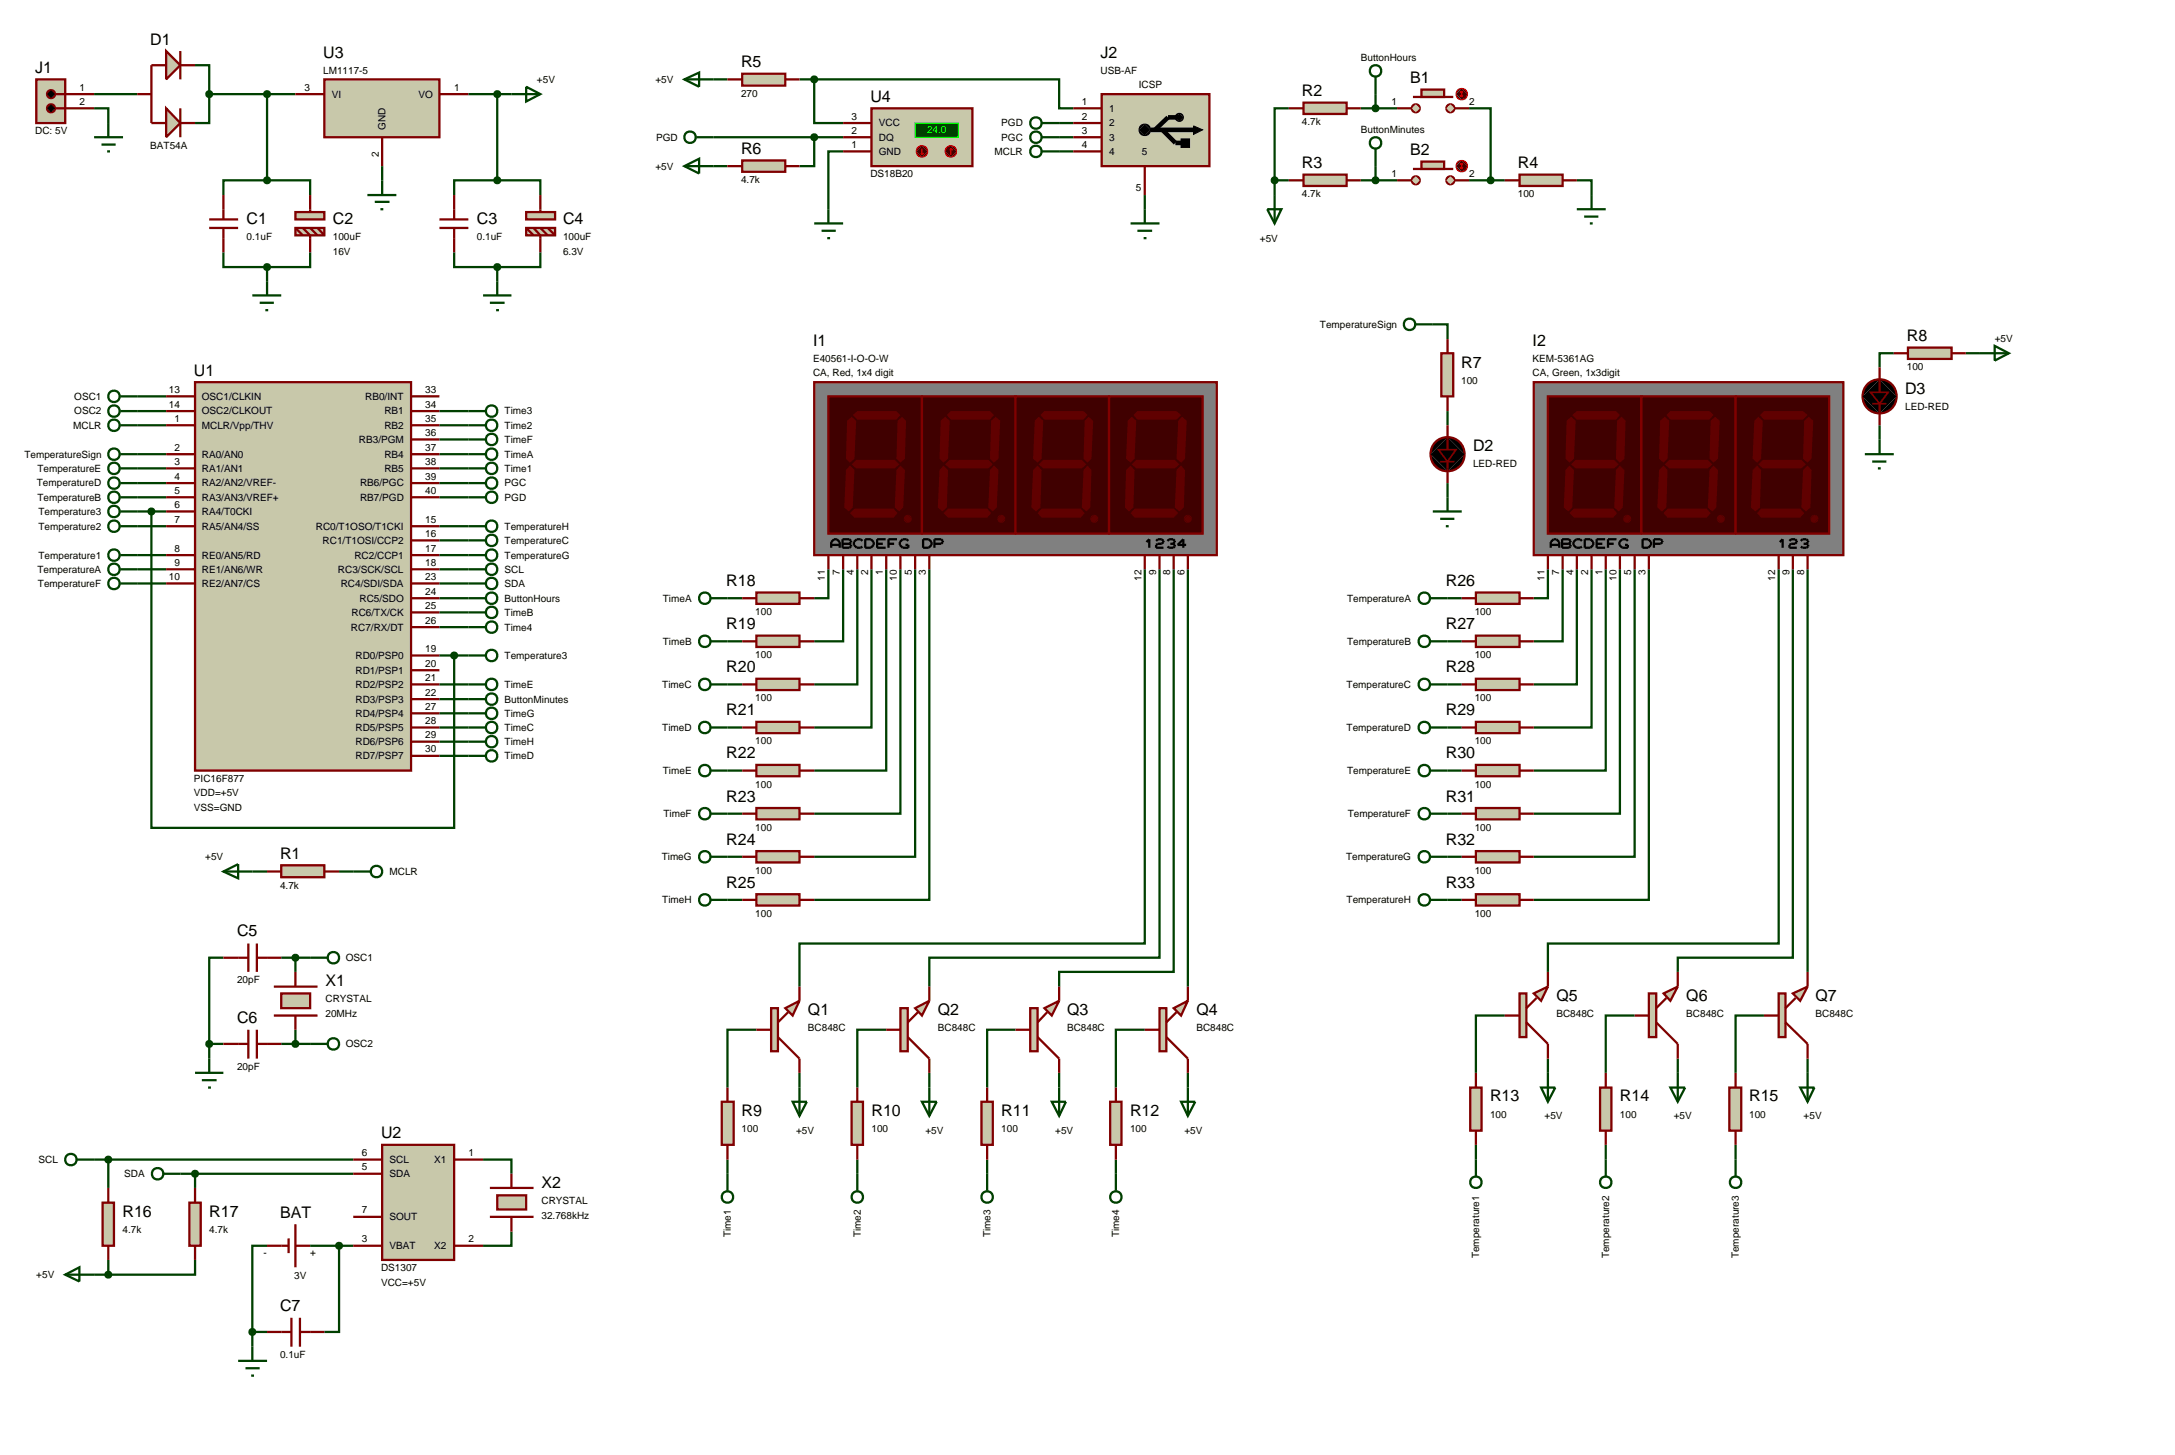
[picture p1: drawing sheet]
<svg xmlns="http://www.w3.org/2000/svg" width="384mm" height="257mm" viewBox="0 0 384 257" stroke-linecap="round" stroke-linejoin="round" font-family="sans-serif">
<defs><g id="words">
<g font-size="2.8">
<text x="26.5" y="7.9">D1</text>
<text x="57" y="10.3">U3</text>
<text x="130.7" y="11.9">R5</text>
<text x="194.1" y="10.3">J2</text>
<text x="6.2" y="12.9">J1</text>
<text x="153.5" y="18">U4</text>
<text x="229.6" y="17">R2</text>
<text x="248.7" y="14.7">B1</text>
<text x="130.7" y="27.2">R6</text>
<text x="229.6" y="29.7">R3</text>
<text x="248.7" y="27.4">B2</text>
<text x="267.7" y="29.7">R4</text>
<text x="43.5" y="39.5">C1</text>
<text x="58.7" y="39.5">C2</text>
<text x="84.1" y="39.5">C3</text>
<text x="99.3" y="39.5">C4</text>
<text x="143.4" y="61.1">I1</text>
<text x="257.7" y="64.9">R7</text>
<text x="270.3" y="61.1">I2</text>
<text x="336.3" y="60.2">R8</text>
<text x="34.2" y="66.3">U1</text>
<text x="336" y="69.5">D3</text>
<text x="259.8" y="79.6">D2</text>
<text x="128.1" y="103.4">R18</text>
<text x="255" y="103.4">R26</text>
<text x="128.1" y="111">R19</text>
<text x="255" y="111">R27</text>
<text x="128.1" y="118.6">R20</text>
<text x="255" y="118.6">R28</text>
<text x="128.1" y="126.2">R21</text>
<text x="255" y="126.2">R29</text>
<text x="128.1" y="133.8">R22</text>
<text x="255" y="133.8">R30</text>
<text x="128.1" y="141.4">R23</text>
<text x="255" y="141.4">R31</text>
<text x="128.1" y="149">R24</text>
<text x="255" y="149">R32</text>
<text x="49.4" y="151.5">R1</text>
<text x="128.1" y="156.6">R25</text>
<text x="255" y="156.6">R33</text>
<text x="41.8" y="165.2">C5</text>
<text x="57.4" y="174">X1</text>
<text x="142.5" y="179.1">Q1</text>
<text x="165.4" y="179.1">Q2</text>
<text x="188.2" y="179.1">Q3</text>
<text x="211" y="179.1">Q4</text>
<text x="274.5" y="176.6">Q5</text>
<text x="297.4" y="176.6">Q6</text>
<text x="320.2" y="176.6">Q7</text>
<text x="41.8" y="180.5">C6</text>
<text x="130.8" y="196.9">R9</text>
<text x="153.7" y="196.9">R10</text>
<text x="176.6" y="196.9">R11</text>
<text x="199.3" y="196.9">R12</text>
<text x="262.8" y="194.3">R13</text>
<text x="285.7" y="194.3">R14</text>
<text x="308.5" y="194.3">R15</text>
<text x="67.2" y="200.8">U2</text>
<text x="95.5" y="209.6">X2</text>
<text x="21.6" y="214.7">R16</text>
<text x="36.9" y="214.7">R17</text>
<text x="49.4" y="214.8">BAT</text>
<text x="49.4" y="231.3">C7</text>
</g>
<g font-size="1.8">
<text x="240" y="10.8">ButtonHours</text>
<text x="14" y="16">1</text>
<text x="53.7" y="16">3</text>
<text x="57" y="13.1">LM1117-5</text>
<text x="58.5" y="17.2">VI</text>
<text x="73.8" y="17.2">VO</text>
<text x="80.1" y="16">1</text>
<text x="94.7" y="14.6">+5V</text>
<text x="115.6" y="14.6">+5V</text>
<text x="130.7" y="17.1">270</text>
<text x="194.1" y="13.1">USB-AF</text>
<text x="194.1" y="15.6">Разъем ICSP</text>
<text x="6.2" y="23.7">DC: 5V</text>
<text x="14" y="18.5">2</text>
<text x="68" y="22.9" transform="rotate(-90 68 22.9)">GND</text>
<text x="150.2" y="23.6">2</text>
<text x="150.2" y="21.1">3</text>
<text x="155" y="22.3">VCC</text>
<text x="176.6" y="22.3">PGD</text>
<text x="190.8" y="18.5">1</text>
<text x="190.8" y="21.1">2</text>
<text x="190.8" y="23.6">3</text>
<text x="195.6" y="19.7">1</text>
<text x="195.6" y="22.3">2</text>
<text x="229.6" y="22.1">4.7k</text>
<text x="240" y="23.5">ButtonMinutes</text>
<text x="245.4" y="18.5">1</text>
<text x="259.1" y="18.5">2</text>
<text x="26.5" y="26.2">BAT54A</text>
<text x="66.8" y="27.7" transform="rotate(-90 66.8 27.7)">2</text>
<text x="115.6" y="29.9">+5V</text>
<text x="115.7" y="24.8">PGD</text>
<text x="150.2" y="26.1">1</text>
<text x="155" y="24.8">DQ</text>
<text x="155" y="27.3">GND</text>
<text x="175.4" y="27.3">MCLR</text>
<text x="176.6" y="24.8">PGC</text>
<text x="190.8" y="26.1">4</text>
<text x="195.6" y="24.8">3</text>
<text x="195.6" y="27.3">4</text>
<text x="201.4" y="27.4">5</text>
<text x="130.7" y="32.3">4.7k</text>
<text x="153.5" y="31.3">DS18B20</text>
<text x="200.3" y="33.6">5</text>
<text x="229.6" y="34.8">4.7k</text>
<text x="245.4" y="31.2">1</text>
<text x="259.1" y="31.2">2</text>
<text x="267.7" y="34.8">100</text>
<text x="43.5" y="42.3">0.1uF</text>
<text x="58.7" y="42.3">100uF</text>
<text x="58.7" y="44.9">16V</text>
<text x="84.1" y="42.3">0.1uF</text>
<text x="99.3" y="42.3">100uF</text>
<text x="99.3" y="44.9">6.3V</text>
<text x="222.2" y="42.6">+5V</text>
<text x="232.8" y="57.8">TemperatureSign</text>
<text x="143.4" y="63.9">E40561-I-O-O-W</text>
<text x="270.3" y="63.9">KEM-5361AG</text>
<text x="336.3" y="65.3">100</text>
<text x="351.8" y="60.4">+5V</text>
<text x="13.1" y="70.5">OSC1</text>
<text x="29.8" y="69.3">13</text>
<text x="29.8" y="71.9">14</text>
<text x="35.6" y="70.5">OSC1/CLKIN</text>
<text x="64.4" y="70.5">RB0/INT</text>
<text x="75" y="71.9">34</text>
<text x="75" y="69.3">33</text>
<text x="143.4" y="66.4">CA, Red, 1x4 digit</text>
<text x="257.7" y="67.7">100</text>
<text x="270.3" y="66.4">CA, Green, 1x3digit</text>
<text x="12.9" y="75.6">MCLR</text>
<text x="13.1" y="73.1">OSC2</text>
<text x="30.8" y="74.4">1</text>
<text x="35.6" y="73.1">OSC2/CLKOUT</text>
<text x="35.6" y="75.6">MCLR/Vpp/THV</text>
<text x="67.8" y="75.6">RB2</text>
<text x="67.8" y="73.1">RB1</text>
<text x="75" y="76.9">36</text>
<text x="75" y="74.4">35</text>
<text x="89" y="73.1">Time3</text>
<text x="89" y="75.6">Time2</text>
<text x="336" y="72.3">LED-RED</text>
<text x="4.3" y="80.7">TemperatureSign</text>
<text x="6.6" y="83.2">TemperatureE</text>
<text x="30.8" y="79.5">2</text>
<text x="30.8" y="82">3</text>
<text x="35.6" y="80.7">RA0/AN0</text>
<text x="35.6" y="83.2">RA1/AN1</text>
<text x="63.3" y="78.1">RB3/PGM</text>
<text x="67.8" y="83.2">RB5</text>
<text x="67.8" y="80.7">RB4</text>
<text x="75" y="82">38</text>
<text x="75" y="79.5">37</text>
<text x="89" y="83.2">Time1</text>
<text x="89" y="80.7">TimeA</text>
<text x="89" y="78.1">TimeF</text>
<text x="259.8" y="82.4">LED-RED</text>
<text x="6.5" y="85.8">TemperatureD</text>
<text x="6.6" y="88.3">TemperatureB</text>
<text x="30.8" y="84.6">4</text>
<text x="30.8" y="89.6">6</text>
<text x="30.8" y="87.1">5</text>
<text x="35.6" y="85.8">RA2/AN2/VREF-</text>
<text x="35.6" y="88.3">RA3/AN3/VREF+</text>
<text x="63.5" y="88.3">RB7/PGD</text>
<text x="63.5" y="85.8">RB6/PGC</text>
<text x="75" y="87.1">40</text>
<text x="75" y="84.6">39</text>
<text x="89" y="85.8">PGC</text>
<text x="89" y="88.3">PGD</text>
<text x="6.8" y="93.4">Temperature2</text>
<text x="6.8" y="90.8">Temperature3</text>
<text x="30.8" y="92.2">7</text>
<text x="35.6" y="90.8">RA4/T0CKI</text>
<text x="35.6" y="93.4">RA5/AN4/SS</text>
<text x="55.7" y="93.4">RC0/T1OSO/T1CKI</text>
<text x="56.9" y="95.9">RC1/T1OSI/CCP2</text>
<text x="75" y="94.7">16</text>
<text x="75" y="92.2">15</text>
<text x="89" y="93.4">TemperatureH</text>
<text x="89" y="95.9">TemperatureC</text>
<text x="6.6" y="101">TemperatureA</text>
<text x="6.8" y="98.5">Temperature1</text>
<text x="30.8" y="97.3">8</text>
<text x="30.8" y="99.8">9</text>
<text x="35.6" y="98.5">RE0/AN5/RD</text>
<text x="35.6" y="101">RE1/AN6/WR</text>
<text x="59.6" y="101">RC3/SCK/SCL</text>
<text x="62.5" y="98.5">RC2/CCP1</text>
<text x="75" y="97.3">17</text>
<text x="75" y="99.8">18</text>
<text x="89" y="101">SCL</text>
<text x="89" y="98.5">TemperatureG</text>
<text x="148.1" y="101.4" transform="rotate(-90 148.1 101.4)">7</text>
<text x="150.6" y="101.4" transform="rotate(-90 150.6 101.4)">4</text>
<text x="153.1" y="101.4" transform="rotate(-90 153.1 101.4)">2</text>
<text x="155.7" y="101.4" transform="rotate(-90 155.7 101.4)">1</text>
<text x="160.8" y="101.4" transform="rotate(-90 160.8 101.4)">5</text>
<text x="163.3" y="101.4" transform="rotate(-90 163.3 101.4)">3</text>
<text x="203.9" y="101.4" transform="rotate(-90 203.9 101.4)">9</text>
<text x="206.4" y="101.4" transform="rotate(-90 206.4 101.4)">8</text>
<text x="208.9" y="101.4" transform="rotate(-90 208.9 101.4)">6</text>
<text x="275" y="101.4" transform="rotate(-90 275 101.4)">7</text>
<text x="277.5" y="101.4" transform="rotate(-90 277.5 101.4)">4</text>
<text x="280.1" y="101.4" transform="rotate(-90 280.1 101.4)">2</text>
<text x="282.6" y="101.4" transform="rotate(-90 282.6 101.4)">1</text>
<text x="287.7" y="101.4" transform="rotate(-90 287.7 101.4)">5</text>
<text x="290.2" y="101.4" transform="rotate(-90 290.2 101.4)">3</text>
<text x="315.6" y="101.4" transform="rotate(-90 315.6 101.4)">9</text>
<text x="318.2" y="101.4" transform="rotate(-90 318.2 101.4)">8</text>
<text x="6.7" y="103.5">TemperatureF</text>
<text x="29.8" y="102.3">10</text>
<text x="35.6" y="103.5">RE2/AN7/CS</text>
<text x="60.1" y="103.5">RC4/SDI/SDA</text>
<text x="63.4" y="106.1">RC5/SDO</text>
<text x="75" y="107.4">25</text>
<text x="75" y="104.9">24</text>
<text x="75" y="102.3">23</text>
<text x="89" y="103.5">SDA</text>
<text x="89" y="106.1">ButtonHours</text>
<text x="116.9" y="106.1">TimeA</text>
<text x="145.5" y="102.4" transform="rotate(-90 145.5 102.4)">11</text>
<text x="158.2" y="102.4" transform="rotate(-90 158.2 102.4)">10</text>
<text x="201.3" y="102.4" transform="rotate(-90 201.3 102.4)">12</text>
<text x="237.6" y="106.1">TemperatureA</text>
<text x="272.4" y="102.4" transform="rotate(-90 272.4 102.4)">11</text>
<text x="285.1" y="102.4" transform="rotate(-90 285.1 102.4)">10</text>
<text x="313.1" y="102.4" transform="rotate(-90 313.1 102.4)">12</text>
<text x="61.9" y="111.2">RC7/RX/DT</text>
<text x="62" y="108.6">RC6/TX/CK</text>
<text x="75" y="110">26</text>
<text x="89" y="111.2">Time4</text>
<text x="89" y="108.6">TimeB</text>
<text x="116.9" y="113.7">TimeB</text>
<text x="133.2" y="108.5">100</text>
<text x="237.6" y="113.7">TemperatureB</text>
<text x="260.1" y="108.5">100</text>
<text x="62.7" y="116.2">RD0/PSP0</text>
<text x="62.7" y="118.8">RD1/PSP1</text>
<text x="75" y="115">19</text>
<text x="75" y="117.6">20</text>
<text x="89" y="116.2">Temperature3</text>
<text x="133.2" y="116.1">100</text>
<text x="260.1" y="116.1">100</text>
<text x="62.7" y="123.9">RD3/PSP3</text>
<text x="62.7" y="121.3">RD2/PSP2</text>
<text x="75" y="125.2">27</text>
<text x="75" y="122.7">22</text>
<text x="75" y="120.1">21</text>
<text x="89" y="121.3">TimeE</text>
<text x="89" y="123.9">ButtonMinutes</text>
<text x="116.8" y="121.3">TimeC</text>
<text x="133.2" y="123.7">100</text>
<text x="237.5" y="121.3">TemperatureC</text>
<text x="260.1" y="123.7">100</text>
<text x="62.7" y="131.4">RD6/PSP6</text>
<text x="62.7" y="128.9">RD5/PSP5</text>
<text x="62.7" y="126.4">RD4/PSP4</text>
<text x="75" y="130.2">29</text>
<text x="75" y="127.7">28</text>
<text x="89" y="131.4">TimeH</text>
<text x="89" y="128.9">TimeC</text>
<text x="89" y="126.4">TimeG</text>
<text x="116.8" y="128.9">TimeD</text>
<text x="133.2" y="131.3">100</text>
<text x="237.5" y="128.9">TemperatureD</text>
<text x="260.1" y="131.3">100</text>
<text x="34.2" y="137.9">PIC16F877</text>
<text x="62.7" y="133.9">RD7/PSP7</text>
<text x="75" y="132.7">30</text>
<text x="89" y="133.9">TimeD</text>
<text x="116.9" y="136.5">TimeE</text>
<text x="237.6" y="136.5">TemperatureE</text>
<text x="34.2" y="140.4">VDD=+5V</text>
<text x="34.2" y="143">VSS=GND</text>
<text x="133.2" y="138.9">100</text>
<text x="260.1" y="138.9">100</text>
<text x="117" y="144.1">TimeF</text>
<text x="133.2" y="146.5">100</text>
<text x="237.7" y="144.1">TemperatureF</text>
<text x="260.1" y="146.5">100</text>
<text x="36.2" y="151.7">+5V</text>
<text x="68.7" y="154.3">MCLR</text>
<text x="116.7" y="151.7">TimeG</text>
<text x="133.2" y="154.1">100</text>
<text x="237.4" y="151.7">TemperatureG</text>
<text x="260.1" y="154.1">100</text>
<text x="49.4" y="156.7">4.7k</text>
<text x="116.8" y="159.3">TimeH</text>
<text x="133.2" y="161.7">100</text>
<text x="237.5" y="159.3">TemperatureH</text>
<text x="260.1" y="161.7">100</text>
<text x="41.8" y="173.4">20pF</text>
<text x="61" y="169.5">OSC1</text>
<text x="57.4" y="176.8">CRYSTAL</text>
<text x="57.4" y="179.4">20MHz</text>
<text x="274.5" y="179.4">BC848C</text>
<text x="297.4" y="179.4">BC848C</text>
<text x="320.2" y="179.4">BC848C</text>
<text x="61" y="184.7">OSC2</text>
<text x="142.5" y="181.9">BC848C</text>
<text x="165.4" y="181.9">BC848C</text>
<text x="188.2" y="181.9">BC848C</text>
<text x="211" y="181.9">BC848C</text>
<text x="41.8" y="188.7">20pF</text>
<text x="262.8" y="197.2">100</text>
<text x="272.4" y="197.4">+5V</text>
<text x="285.7" y="197.2">100</text>
<text x="295.2" y="197.4">+5V</text>
<text x="308.5" y="197.2">100</text>
<text x="318.1" y="197.4">+5V</text>
<text x="63.8" y="203.9">6</text>
<text x="82.6" y="203.9">1</text>
<text x="130.8" y="199.7">100</text>
<text x="140.4" y="200">+5V</text>
<text x="153.7" y="199.7">100</text>
<text x="163.2" y="200">+5V</text>
<text x="176.6" y="199.7">100</text>
<text x="186.1" y="200">+5V</text>
<text x="199.3" y="199.7">100</text>
<text x="208.9" y="200">+5V</text>
<text x="6.8" y="205.1">SCL</text>
<text x="21.9" y="207.6">SDA</text>
<text x="63.8" y="206.4">5</text>
<text x="68.7" y="205.1">SCL</text>
<text x="68.7" y="207.6">SDA</text>
<text x="76.6" y="205.1">X1</text>
<text x="63.8" y="214">7</text>
<text x="68.7" y="215.2">SOUT</text>
<text x="95.5" y="212.4">CRYSTAL</text>
<text x="95.5" y="214.9">32.768kHz</text>
<text x="21.6" y="217.5">4.7k</text>
<text x="36.9" y="217.5">4.7k</text>
<text x="46.5" y="221.5">-</text>
<text x="54.7" y="221.5">+</text>
<text x="63.8" y="219.1">3</text>
<text x="68.7" y="220.3">VBAT</text>
<text x="76.6" y="220.3">X2</text>
<text x="82.6" y="219.1">2</text>
<text x="128.9" y="218.2" transform="rotate(-90 128.9 218.2)">Time1</text>
<text x="151.8" y="218.2" transform="rotate(-90 151.8 218.2)">Time2</text>
<text x="174.7" y="218.2" transform="rotate(-90 174.7 218.2)">Time3</text>
<text x="197.4" y="218.2" transform="rotate(-90 197.4 218.2)">Time4</text>
<text x="260.9" y="221.9" transform="rotate(-90 260.9 221.9)">Temperature1</text>
<text x="283.8" y="221.9" transform="rotate(-90 283.8 221.9)">Temperature2</text>
<text x="306.7" y="221.9" transform="rotate(-90 306.7 221.9)">Temperature3</text>
<text x="6.4" y="225.4">+5V</text>
<text x="51.9" y="225.5">3V</text>
<text x="67.2" y="224.2">DS1307</text>
<text x="67.2" y="226.8">VCC=+5V</text>
<text x="49.4" y="239.5">0.1uF</text>
</g>
<text font-size="1.8" fill="#0f0" x="163.5" y="23.5">24.0</text>
</g></defs>
<g fill="none" stroke="#004000" stroke-width=".4">
<path d="M16.6 19.1h2.5v2.6M16.6 16.6h7.6M34.4 11.5h2.5v5.1M36.9 16.6v5.1h-2.5M36.9 16.6h15.2M47.1 16.6v15.2M82.6 16.6h7.6M87.7 16.6v15.2M125.8 14h2.5M141 14h2.6M143.6 14v7.7h5.1M143.6 14h43.2v5.1h2.5"/>
<path d="M227.3 19.1h-2.5v12.7M240 19.1h6.4M242.6 16.6v2.5M259.1 19.1h3.8v12.7M47.1 31.8h7.6v2.6M47.1 31.8h-7.7v2.6M67.4 29.3v2.5M87.7 31.8h7.6v2.6M87.7 31.8h-7.6v2.6M125.8 29.3h2.5M125.8 24.2h22.9M143.6 24.2v5.1h-2.6"/>
<path d="M148.7 26.7h-2.6v10.2M186.8 24.2h2.5M186.8 21.7h2.5M186.8 26.7h2.5M201.9 34.4v2.5M224.8 31.8h2.5M224.8 31.8v2.6M240 31.8h6.4M242.6 29.3v2.5M259.1 31.8h6.3M278.1 31.8h2.6v2.6M39.4 44.5v2.6h7.7"/>
<path d="M47.1 47.1v2.5M54.7 44.5v2.6h-7.6M80.1 44.5v2.6h7.6M87.7 47.1v2.5M95.3 44.5v2.6h-7.6M252.7 57.2h2.6v2.6M24.2 75h5.1M24.2 72.5h5.1M24.2 69.9h5.1M77.5 75h5.1M77.5 77.5h5.1M77.5 72.5h5.1"/>
<path d="M255.3 72.5v2.5M331.5 75v2.5M334 62.3h-2.5v2.5M346.7 62.3h2.5M24.2 85.2h5.1M24.2 87.7h5.1M24.2 82.6h5.1M24.2 80.1h5.1M24.2 97.9h5.1M24.2 92.8h5.1M24.2 90.2h5.1M26.7 90.2v55.8h53.4v-30.4"/>
<path d="M77.5 85.2h5.1M77.5 87.7h5.1M77.5 82.6h5.1M77.5 80.1h5.1M77.5 97.9h5.1M77.5 92.8h5.1M77.5 95.3h5.1M255.3 85.2v2.5M24.2 100.4h5.1M24.2 102.9h5.1M77.5 100.4h5.1M77.5 102.9h5.1"/>
<path d="M77.5 110.6h5.1M77.5 108h5.1M77.5 105.5h5.1M77.5 115.6h5.1M128.3 105.5h2.6M128.3 113.1h2.6M146.1 100.4v5.1h-2.5M148.7 100.4v12.7h-5.1M151.2 100.4v20.3h-7.6M153.7 100.4v27.9h-10.1M156.3 100.4v35.5h-12.7M158.8 100.4v43.1h-15.2"/>
<path d="M161.4 100.4v50.7h-17.8M163.9 100.4v58.3h-20.3M201.9 100.4v66h-60.9v7.6M204.5 100.4v68.5h-40.6v5.1M207 100.4v71h-20.2v2.6M209.5 100.4v73.6M255.3 105.5h2.5M255.3 113.1h2.5M273 100.4v5.1h-2.5M275.6 100.4v12.7h-5.1M278.1 100.4v20.3h-7.6M280.7 100.4v27.9h-10.2"/>
<path d="M283.2 100.4v35.5h-12.7M285.7 100.4v43.1h-15.2M288.3 100.4v50.7h-17.8M290.8 100.4v58.3h-20.3M313.7 100.4v66h-40.7v5M316.2 100.4v68.5h-20.3v2.5M318.8 100.4v71M77.5 133.3h5.1M77.5 120.7h5.1M77.5 130.8h5.1M77.5 128.3h5.1M77.5 125.8h5.1"/>
<path d="M77.5 123.3h5.1M128.3 120.7h2.6M128.3 128.3h2.6M128.3 135.9h2.6M255.3 120.7h2.5M255.3 128.3h2.5M255.3 135.9h2.5M44.5 153.7h2.6M59.8 153.7h2.5M128.3 143.5h2.6M128.3 151.1h2.6M128.3 158.7h2.6"/>
<path d="M255.3 143.5h2.5M255.3 151.1h2.5M255.3 158.7h2.5M39.4 168.9h-2.5v15.2M49.6 168.9h5.1M52.1 168.9v2.5M265.4 179.1h-5.1v10.1M288.3 179.1h-5.1v10.1M311.1 179.1h-5v10.1M36.9 184.1h2.5M36.9 184.1v2.6M49.6 184.1h5.1"/>
<path d="M52.1 181.6v2.5M133.4 181.6h-5.1v10.2M141 189.2v2.6M156.3 181.6h-5.1v10.2M163.9 189.2v2.6M179.1 181.6h-5v10.2M186.8 189.2v2.6M201.9 181.6h-5.1v10.2M209.5 189.2v2.6M273 186.7v2.5M295.9 186.7v2.5M318.8 186.7v2.5"/>
<path d="M16.6 204.5h45.7M19.1 204.5v5M31.8 207h30.5M34.4 207v2.5M47.1 219.7h-2.6v15.2M54.7 219.7h7.6M59.8 219.7v15.2h-2.6M85.2 204.5h5v2.5M90.2 217.2v2.5h-5M128.3 204.5v2.5M151.2 204.5v2.5M174.1 204.5v2.5"/>
<path d="M196.8 204.5v2.5M260.3 201.9v2.6M283.2 201.9v2.6M306.1 201.9v2.6M16.6 224.8h2.5M19.1 222.2v2.6M34.4 222.2v2.6h-15.3M44.5 234.9v2.6M44.5 234.9h2.6"/>
</g>
<path d="M86.4 214.6h7.7M86.4 209.5h7.7" fill="none" stroke="#800000" stroke-width=".4"/>
<path d="M87.7 210.8h5.1v2.5h-5.1z" fill="#c8c8aa" stroke="#800000" stroke-width=".4"/>
<path d="M90.2 207v2.5M90.2 214.6v2.6" fill="none" stroke="#800000" stroke-width=".4"/>
<path d="M49.6 152.6h7.6v2.1h-7.6z" fill="#c8c8aa" stroke="#800000" stroke-width=".4"/>
<path d="M47.1 153.7h2.5M57.2 153.7h2.6" fill="none" stroke="#800000" stroke-width=".4"/>
<path d="M64.8 34.4h5.1M66.1 35.6h2.6M67.1 36.9h.5M67.4 31.8v2.6M39.4 153.7l2.6-1.3v2.5zM39.4 153.7h5.1" fill="none" stroke="#004000" stroke-width=".4"/>
<path d="M6.4 14h5.1v7.7h-5.1z" fill="#c8c8aa" stroke="#800000" stroke-width=".4"/>
<path d="M9.7 16.6h6.9M9.7 19.1h6.9M36.9 38.7h5.1M39.4 34.4v4.3M36.9 40.2h5.1M39.4 40.2v4.3" fill="none" stroke="#800000" stroke-width=".4"/>
<g fill="#000" stroke="#800000" stroke-width=".4">
<path d="M8.5 18.6l.5-.2-.7 .7zM9 18.4a.68 .68 0 0 1 .7 .7zM9.7 19.1a.68 .68 0 0 1-.7 .7zM8.3 19.1l.7 .7a.68 .68 0 0 1-.7-.7z"/>
<path d="M8.5 16.1l.5-.2-.7 .7zM9 15.9a.68 .68 0 0 1 .7 .7zM9.7 16.6a.68 .68 0 0 1-.7 .7zM8.3 16.6l.7 .7a.68 .68 0 0 1-.7-.7z"/>
</g>
<path d="M9 18.4l.7 .7-.7 .7-.7-.7zM9 15.9l.7 .7-.7 .7-.7-.7z" fill="#000"/>
<g fill="#c8c8aa" stroke="#800000" stroke-width=".4">
<path d="M52.1 37.4h5.1v1.3h-5.1z"/>
<path d="M52.1 40.2h5.1v1.3h-5.1z"/>
</g>
<path d="M54.7 34.4v3M52.1 40.2l1.3 1.3M53.4 40.2l1.3 1.3v3M54.7 40.2l1.3 1.3M56 40.2l1.2 1.3" fill="none" stroke="#800000" stroke-width=".4"/>
<path d="M46.7 31.5l.4-.2-.5 .5zM47.1 31.3l.4 .2 .1 .3zM47.6 31.8l-.1 .3-.4 .2zM46.6 31.8l.5 .5-.3-.1z" fill="#004000" stroke="#004000" stroke-width=".4"/>
<path d="M46.6 31.8l.5-.5 .5 .5-.5 .5z" fill="#004000"/>
<path d="M77.5 38.7h5.1M80.1 34.4v4.3M77.5 40.2h5.1M80.1 40.2v4.3" fill="none" stroke="#800000" stroke-width=".4"/>
<g fill="#c8c8aa" stroke="#800000" stroke-width=".4">
<path d="M92.8 37.4h5.1v1.3h-5.1z"/>
<path d="M92.8 40.2h5.1v1.3h-5.1z"/>
</g>
<path d="M95.3 34.4v3M92.8 40.2l1.3 1.3M94.1 40.2l1.2 1.3v3M95.3 40.2l1.3 1.3M96.6 40.2l1.3 1.3" fill="none" stroke="#800000" stroke-width=".4"/>
<path d="M87.4 31.4l.3-.1-.5 .5zM87.7 31.3l.3 .1 .2 .4zM87.7 32.3l.5-.5-.2 .4zM87.2 31.8l.5 .5-.4-.2z" fill="#004000" stroke="#004000" stroke-width=".4"/>
<path d="M87.7 31.3l.5 .5-.5 .5-.5-.5z" fill="#004000"/>
<path d="M87.3 16.3l.4-.2-.5 .5zM87.7 16.1l.3 .1 .2 .4zM87.7 17.1l.5-.5-.2 .4zM87.2 16.6l.5 .5-.3-.1z" fill="#004000" stroke="#004000" stroke-width=".4"/>
<path d="M87.2 16.6l.5-.5 .5 .5-.5 .5z" fill="#004000"/>
<path d="M44.5 52.1h5.1M45.8 53.4h2.5M46.8 54.7h.5M47.1 49.6v2.5M85.2 52.1h5M86.4 53.4h2.6M87.5 54.7h.5M87.7 49.6v2.5" fill="none" stroke="#004000" stroke-width=".4"/>
<path d="M87.4 46.7l.3-.1-.5 .5zM87.7 46.6l.3 .1 .2 .4zM87.7 47.6l.5-.5-.2 .4zM87.2 47.1l.5 .5-.3-.1z" fill="#004000" stroke="#004000" stroke-width=".4"/>
<path d="M87.7 46.6l.5 .5-.5 .5-.5-.5z" fill="#004000"/>
<path d="M46.8 46.7l.3-.1-.5 .5zM47.1 46.6l.4 .2 .1 .3zM47.1 47.6l.5-.5-.2 .4zM46.6 47.1l.5 .5-.3-.1z" fill="#004000" stroke="#004000" stroke-width=".4"/>
<path d="M47.1 46.6l.5 .5-.5 .5-.5-.5z" fill="#004000"/>
<path d="M47.1 219.7h3.8M50.9 218.4v2.6M52.1 215.9v7.6M52.1 219.7h2.6" fill="none" stroke="#800000" stroke-width=".4"/>
<path d="M90.2 16.6h5.1M92.8 15.3l2.5 1.3-2.5 1.3zM44.5 237.5v2.5M42 240h5.1M43.3 241.3h2.5M44.3 242.6h.5" fill="none" stroke="#004000" stroke-width=".4"/>
<path d="M57.2 14h20.3v10.2h-20.3z" fill="#c8c8aa" stroke="#800000" stroke-width=".4"/>
<path d="M52.1 16.6h5.1M77.5 16.6h5.1M67.4 24.2v5.1" fill="none" stroke="#800000" stroke-width=".4"/>
<path d="M143.6 67.4h71v30.5h-71z" fill="#808080" stroke="#800000" stroke-width=".4"/>
<path d="M146.1 69.9h16.5v24.2h-16.5z" fill="#400000" stroke="#800000" stroke-width=".4"/>
<g fill="#600000">
<path d="M150.4 73.2l.8-.7h6.9l.7 .7-.7 .8h-6.9z"/>
<path d="M158.3 74.2l.8-.7 .7 .7-.2 6.7-.8 .7-.7-.7z"/>
<path d="M151 81.1h6.8l.8 .8-.8 .7h-6.8l-.8-.7z"/>
<path d="M149.4 74.2l.8-.7 .8 .7-.3 6.7-.8 .7-.7-.7z"/>
<path d="M158.8 82.1l.8 .8-.3 6.6-.7 .7-.8-.7 .3-6.6z"/>
<path d="M149.9 90.5l.8-.8h6.9l.7 .8-.7 .8h-6.9z"/>
<path d="M149.9 82.1l.8 .8-.3 6.6-.7 .7-.8-.7 .3-6.6z"/>
</g>
<path d="M162.6 69.9h16.5v24.2h-16.5z" fill="#400000" stroke="#800000" stroke-width=".4"/>
<g fill="#600000">
<path d="M167 73.2l.7-.7h6.9l.7 .7-.7 .8h-6.9z"/>
<path d="M174.8 74.2l.8-.7 .8 .7-.3 6.7-.8 .7-.7-.7z"/>
<path d="M166.7 81.9l.8-.8h6.8l.8 .8-.8 .7h-6.8z"/>
<path d="M165.9 74.2l.8-.7 .8 .7-.3 6.7-.8 .7-.7-.7z"/>
<path d="M175.3 82.1l.8 .8-.3 6.6-.7 .7-.8-.7 .3-6.6z"/>
<path d="M166.4 90.5l.8-.8h6.9l.7 .8-.7 .8h-6.9z"/>
<path d="M166.4 82.1l.8 .8-.2 6.6-.8 .7-.8-.7 .3-6.6z"/>
<path d="M159.4 91.5l.7-.7 .7 .7-.7 .7z"/>
<path d="M176.6 90.8l.7 .7-.7 .7-.7-.7z"/>
<path d="M159.6 91l.5-.2-.7 .7zM160.1 90.8a.68 .68 0 0 1 .7 .7zM160.8 91.5a.68 .68 0 0 1-.7 .7zM159.4 91.5l.7 .7a.68 .68 0 0 1-.7-.7z"/>
<path d="M176.1 91l.5-.2-.7 .7zM176.6 90.8a.68 .68 0 0 1 .7 .7zM176.6 92.2l.7-.7a.68 .68 0 0 1-.7 .7zM175.9 91.5l.7 .7a.68 .68 0 0 1-.7-.7z"/>
</g>
<path d="M179.1 69.9h16.5v24.2h-16.5z" fill="#400000" stroke="#800000" stroke-width=".4"/>
<g fill="#600000">
<path d="M183.5 73.2l.7-.7h6.9l.7 .7-.7 .8h-6.9z"/>
<path d="M192 73.5l.8 .7-.3 6.7-.7 .7-.7-.7 .2-6.7z"/>
<path d="M183.2 81.9l.8-.8h6.8l.8 .8-.8 .7h-6.8z"/>
<path d="M183.2 73.5l.8 .7-.3 6.7-.7 .7-.8-.7 .3-6.7z"/>
<path d="M191.8 82.1l.7 .8-.2 6.6-.7 .7-.8-.7 .3-6.6z"/>
<path d="M183.7 89.7h6.9l.7 .8-.7 .8h-6.9l-.7-.8z"/>
<path d="M182.2 82.9l.8-.8 .7 .8-.2 6.6-.8 .7-.8-.7z"/>
<path d="M192.3 91.5l.7-.7 .7 .7-.7 .7z"/>
<path d="M192.5 91l.5-.2-.7 .7zM193 90.8a.68 .68 0 0 1 .7 .7zM193.7 91.5a.68 .68 0 0 1-.7 .7zM192.3 91.5l.7 .7a.68 .68 0 0 1-.7-.7z"/>
</g>
<path d="M195.6 69.9h16.5v24.2h-16.5z" fill="#400000" stroke="#800000" stroke-width=".4"/>
<g fill="#600000">
<path d="M199.9 73.2l.7-.7h6.9l.8 .7-.8 .8h-6.9z"/>
<path d="M207.8 74.2l.7-.7 .8 .7-.3 6.7-.7 .7-.8-.7z"/>
<path d="M199.6 81.9l.8-.8h6.8l.8 .8-.8 .7h-6.8z"/>
<path d="M199.6 73.5l.8 .7-.3 6.7-.7 .7-.8-.7 .3-6.7z"/>
<path d="M208.3 82.1l.7 .8-.2 6.6-.8 .7-.8-.7 .3-6.6z"/>
<path d="M200.1 89.7h6.9l.8 .8-.8 .8h-6.9l-.7-.8z"/>
<path d="M199.4 82.1l.7 .8-.2 6.6-.8 .7-.7-.7 .2-6.6z"/>
<path d="M209.5 90.8l.7 .7-.7 .7-.7-.7z"/>
<path d="M209 91l.5-.2-.7 .7zM209.5 90.8a.68 .68 0 0 1 .7 .7zM209.5 92.2l.7-.7a.68 .68 0 0 1-.7 .7zM208.8 91.5l.7 .7a.68 .68 0 0 1-.7-.7z"/>
</g>
<g fill="none" stroke="#000" stroke-width=".4">
<path d="M146.6 96.6v-1l.5-.5h.5l.5 .5v1M146.6 96.1h1.5M148.6 95.1h1.2l.3 .3v.2l-.3 .3 .3 .2v.3l-.3 .2h-1.2zM148.6 95.9h1.2M152.1 95.4l-.3-.3h-.7l-.5 .5v.5l.5 .5h.7l.3-.2M152.6 95.1h1l.5 .5v.5l-.5 .5h-1zM154.7 95.9h1M156.2 95.1h-1.5v1.5h1.5M156.7 95.9h1M158.2 95.1h-1.5v1.5M160.2 95.4l-.3-.3h-.7l-.5 .5v.5l.5 .5h1v-.5h-.5M162.8 95.1h1l.5 .5v.5l-.5 .5h-1z"/>
<path d="M164.8 95.9h1.2l.3-.3v-.2l-.3-.3h-1.2v1.5M202.2 95.6l.5-.5v1.5M203.9 95.4l.3-.3h.7l.3 .3v.2l-.3 .3h-.7l-.3 .2v.5h1.3M205.9 95.4l.3-.3h.7l.3 .3v.2l-.3 .3M206.4 95.9h.5M206.9 95.9l.3 .2v.3l-.3 .2h-.7l-.3-.2M209.2 96.1h-1.5l1-1v1.5"/>
</g>
<path d="M146.1 97.9v2.5M148.7 97.9v2.5M151.2 97.9v2.5M153.7 97.9v2.5M156.3 97.9v2.5M158.8 97.9v2.5M161.4 97.9v2.5M163.9 97.9v2.5M201.9 97.9v2.5M204.5 97.9v2.5M207 97.9v2.5M209.5 97.9v2.5" fill="none" stroke="#800000" stroke-width=".4"/>
<path d="M34.4 67.4h38.1v68.5h-38.1z" fill="#c8c8aa" stroke="#800000" stroke-width=".4"/>
<g fill="none" stroke="#800000" stroke-width=".4">
<path d="M29.3 69.9h5.1M29.3 72.5h5.1M29.3 75h5.1M72.5 69.9h5M72.5 72.5h5M72.5 77.5h5M72.5 75h5M29.3 80.1h5.1M29.3 82.6h5.1M29.3 85.2h5.1M29.3 90.2h5.1M29.3 92.8h5.1"/>
<path d="M29.3 97.9h5.1M29.3 87.7h5.1M72.5 80.1h5M72.5 82.6h5M72.5 85.2h5M72.5 92.8h5M72.5 97.9h5M72.5 95.3h5M72.5 87.7h5M29.3 100.4h5.1M29.3 102.9h5.1M72.5 100.4h5"/>
<path d="M72.5 102.9h5M72.5 115.6h5M72.5 118.2h5M72.5 110.6h5M72.5 108h5M72.5 105.5h5M72.5 133.3h5M72.5 130.8h5M72.5 128.3h5M72.5 125.8h5M72.5 123.3h5M72.5 120.7h5"/>
</g>
<path d="M67.4 201.9h12.7v20.3h-12.7z" fill="#c8c8aa" stroke="#800000" stroke-width=".4"/>
<path d="M62.3 219.7h5.1M62.3 204.5h5.1M62.3 207h5.1M62.3 214.6h5.1M80.1 219.7h5.1M80.1 204.5h5.1" fill="none" stroke="#800000" stroke-width=".4"/>
<path d="M16.6 24.2h5.1M17.9 25.5h2.5M18.9 26.7h.5M19.1 21.7v2.5" fill="none" stroke="#004000" stroke-width=".4"/>
<path d="M29.3 19.1l2.5 2.6-2.5 2.5z" fill="#c8c8aa" stroke="#800000" stroke-width=".4"/>
<path d="M31.8 19.1v5.1" fill="none" stroke="#800000" stroke-width=".4"/>
<path d="M29.3 9l2.5 2.5-2.5 2.5z" fill="#c8c8aa" stroke="#800000" stroke-width=".4"/>
<path d="M24.2 16.6h2.5M29.3 11.5h-2.6v10.2h2.6M31.8 9v5M31.8 11.5h2.6M31.8 21.7h2.6" fill="none" stroke="#800000" stroke-width=".4"/>
<path d="M46.7 16.3l.4-.2-.5 .5zM47.1 16.1l.3 .1 .2 .4zM47.1 17.1l.5-.5-.2 .4zM46.6 16.6l.5 .5-.3-.1z" fill="#004000" stroke="#004000" stroke-width=".4"/>
<path d="M46.6 16.6l.5-.5 .5 .5-.5 .5z" fill="#004000"/>
<path d="M36.6 16.2l.3-.1-.5 .5zM36.9 16.1l.3 .1 .2 .4zM36.9 17.1l.5-.5-.2 .4zM36.4 16.6l.5 .5-.3-.1z" fill="#004000" stroke="#004000" stroke-width=".4"/>
<path d="M36.4 16.6l.5-.5 .5 .5-.5 .5z" fill="#004000"/>
<g fill="none" stroke="#004000" stroke-width=".4">
<path d="M21.2 75h3M82.6 85.2h3.1M82.6 87.7h3.1M82.6 100.4h3.1M82.6 102.9h3.1M125.3 105.5h3M125.3 113.1h3M125.3 120.7h3M125.3 128.3h3M125.3 135.9h3M62.3 153.7h3.1M125.3 143.5h3"/>
<path d="M125.3 151.1h3M125.3 158.7h3M13.5 204.5h3.1M28.8 207h3"/>
<circle cx="20.1" cy="75" r="1.01"/>
<circle cx="86.7" cy="87.7" r="1.01"/>
<circle cx="86.7" cy="85.2" r="1.01"/>
<circle cx="86.7" cy="100.4" r="1.01"/>
<circle cx="86.7" cy="102.9" r="1.01"/>
<circle cx="124.3" cy="105.5" r="1.01"/>
<circle cx="124.3" cy="113.1" r="1.01"/>
<circle cx="124.3" cy="128.3" r="1.01"/>
<circle cx="124.3" cy="135.9" r="1.01"/>
<circle cx="124.3" cy="120.7" r="1.01"/>
<circle cx="66.4" cy="153.7" r="1.01"/>
<circle cx="124.3" cy="151.1" r="1.01"/>
<circle cx="124.3" cy="158.7" r="1.01"/>
<circle cx="124.3" cy="143.5" r="1.01"/>
<circle cx="12.5" cy="204.5" r="1.01"/>
<circle cx="27.8" cy="207" r="1.01"/>
</g>
<g fill="#c8c8aa" stroke="#800000" stroke-width=".4">
<path d="M255.3 18.6l.5-.2-.7 .7zM255.8 18.4a.68 .68 0 0 1 .7 .7zM255.8 19.8l.7-.7a.68 .68 0 0 1-.7 .7zM255.1 19.1l.7 .7a.68 .68 0 0 1-.7-.7z"/>
<path d="M249.2 18.6l.5-.2-.7 .7zM249.7 18.4a.68 .68 0 0 1 .7 .7zM250.4 19.1a.68 .68 0 0 1-.7 .7zM249 19.1l.7 .7a.68 .68 0 0 1-.7-.7z"/>
</g>
<g fill="#c8c8aa">
<path d="M255.8 18.4l.7 .7-.7 .7-.7-.7z"/>
<path d="M249.7 18.4l.7 .7-.7 .7-.7-.7z"/>
</g>
<path d="M249.2 17.1h7.1" fill="none" stroke="#800000" stroke-width=".4"/>
<path d="M250.7 15.8h4v1.3h-4z" fill="#c8c8aa" stroke="#800000" stroke-width=".4"/>
<path d="M246.4 19.1h2.5M256.5 19.1h2.6" fill="none" stroke="#800000" stroke-width=".4"/>
<path d="M257.1 15.9l.7-.3-1 1zM257.8 15.6a.94 .94 0 0 1 1 1zM258.8 16.6a.94 .94 0 0 1-1 1zM256.8 16.6l1 1a.94 .94 0 0 1-1-1z" fill="#400000" stroke="#f00" stroke-width=".2"/>
<path d="M257.8 15.6l1 1-1 1-1-1z" fill="#400000"/>
<path d="M257.5 16.8l.3 .3M257.8 16.1v1M257.8 16.1l-.3 .2M257.8 16.1l.2 .2M258 16.8l-.2 .3" fill="none" stroke="#f00" stroke-width=".2"/>
<g fill="#c8c8aa" stroke="#800000" stroke-width=".4">
<path d="M255.3 31.3l.5-.2-.7 .7zM255.8 31.1a.68 .68 0 0 1 .7 .7zM255.8 32.5l.7-.7a.68 .68 0 0 1-.7 .7zM255.1 31.8l.7 .7a.68 .68 0 0 1-.7-.7z"/>
<path d="M249.2 31.3l.5-.2-.7 .7zM249.7 31.1a.68 .68 0 0 1 .7 .7zM250.4 31.8a.68 .68 0 0 1-.7 .7zM249 31.8l.7 .7a.68 .68 0 0 1-.7-.7z"/>
</g>
<g fill="#c8c8aa">
<path d="M255.8 31.1l.7 .7-.7 .7-.7-.7z"/>
<path d="M249.7 31.1l.7 .7-.7 .7-.7-.7z"/>
</g>
<path d="M249.2 29.8h7.1" fill="none" stroke="#800000" stroke-width=".4"/>
<path d="M250.7 28.5h4v1.3h-4z" fill="#c8c8aa" stroke="#800000" stroke-width=".4"/>
<path d="M246.4 31.8h2.5M256.5 31.8h2.6" fill="none" stroke="#800000" stroke-width=".4"/>
<path d="M257.1 28.6l.7-.3-1 1zM257.8 28.3a.94 .94 0 0 1 1 1zM258.8 29.3a.94 .94 0 0 1-1 1zM256.8 29.3l1 1a.94 .94 0 0 1-1-1z" fill="#400000" stroke="#f00" stroke-width=".2"/>
<path d="M257.8 28.3l1 1-1 1-1-1z" fill="#400000"/>
<path d="M257.5 29.5l.3 .3M257.8 28.8v1M257.8 28.8l-.3 .2M257.8 28.8l.2 .2M258 29.5l-.2 .3" fill="none" stroke="#f00" stroke-width=".2"/>
<path d="M229.9 18.1h7.6v2h-7.6z" fill="#c8c8aa" stroke="#800000" stroke-width=".4"/>
<path d="M227.3 19.1h2.6M237.5 19.1h2.5" fill="none" stroke="#800000" stroke-width=".4"/>
<path d="M229.9 30.8h7.6v2h-7.6z" fill="#c8c8aa" stroke="#800000" stroke-width=".4"/>
<path d="M227.3 31.8h2.6M237.5 31.8h2.5" fill="none" stroke="#800000" stroke-width=".4"/>
<path d="M262.6 31.4l.3-.1-.5 .5zM262.9 31.3l.4 .2 .1 .3zM262.9 32.3l.5-.5-.2 .4zM262.4 31.8l.5 .5-.4-.2z" fill="#004000" stroke="#004000" stroke-width=".4"/>
<path d="M262.9 31.3l.5 .5-.5 .5-.5-.5z" fill="#004000"/>
<path d="M224.5 31.4l.3-.1-.5 .5zM224.8 31.3l.3 .1 .2 .4zM224.8 32.3l.5-.5-.2 .4zM224.3 31.8l.5 .5-.4-.2z" fill="#004000" stroke="#004000" stroke-width=".4"/>
<path d="M224.8 31.3l.5 .5-.5 .5-.5-.5z" fill="#004000"/>
<path d="M268 30.8h7.6v2h-7.6z" fill="#c8c8aa" stroke="#800000" stroke-width=".4"/>
<path d="M265.4 31.8h2.6M275.6 31.8h2.5" fill="none" stroke="#800000" stroke-width=".4"/>
<g fill="none" stroke="#004000" stroke-width=".4">
<path d="M242.6 13.5v3.1M223.5 36.9h2.5l-1.2 2.5zM224.8 34.4v5M278.1 36.9h5.1M279.4 38.2h2.5M280.4 39.4h.5M280.7 34.4v2.5"/>
<circle cx="242.6" cy="12.5" r="1.01"/>
</g>
<path d="M242.3 18.7l.3-.1-.5 .5zM242.6 18.6l.4 .2 .1 .3zM243.1 19.1l-.1 .3-.4 .2zM242.1 19.1l.5 .5-.4-.2z" fill="#004000" stroke="#004000" stroke-width=".4"/>
<path d="M242.6 18.6l.5 .5-.5 .5-.5-.5z" fill="#004000"/>
<g fill="none" stroke="#004000" stroke-width=".4">
<path d="M242.6 26.2v3.1"/>
<circle cx="242.6" cy="25.2" r="1.01"/>
</g>
<path d="M242.3 31.4l.3-.1-.5 .5zM242.6 31.3l.4 .2 .1 .3zM243.1 31.8l-.1 .3-.4 .2zM242.1 31.8l.5 .5-.4-.2z" fill="#004000" stroke="#004000" stroke-width=".4"/>
<path d="M242.6 31.3l.5 .5-.5 .5-.5-.5z" fill="#004000"/>
<g fill="none" stroke="#004000" stroke-width=".4">
<path d="M183.7 26.7h3.1M183.7 21.7h3.1M183.7 24.2h3.1"/>
<circle cx="182.7" cy="26.7" r="1.01"/>
<circle cx="182.7" cy="21.7" r="1.01"/>
<circle cx="182.7" cy="24.2" r="1.01"/>
</g>
<path d="M153.7 19.1h17.8v10.2h-17.8z" fill="#c8c8aa" stroke="#800000" stroke-width=".4"/>
<path d="M161.4 21.7h7.6v2.5h-7.6z" fill="#004000" stroke="#0f0" stroke-width=".2"/>
<path d="M148.7 24.2h5M148.7 21.7h5M148.7 26.7h5" fill="none" stroke="#800000" stroke-width=".4"/>
<path d="M167 26l.7-.3-1 1zM167.7 25.7a.94 .94 0 0 1 1 1zM168.7 26.7a.94 .94 0 0 1-1 1zM166.7 26.7l1 1a.94 .94 0 0 1-1-1z" fill="#400000" stroke="#f00" stroke-width=".2"/>
<path d="M167.7 25.7l1 1-1 1-1-1z" fill="#400000"/>
<path d="M167.7 26.2l-.2 .3M167.7 26.2l.3 .3M167.7 26.2v1.1" fill="none" stroke="#f00" stroke-width=".2"/>
<path d="M161.9 26l.7-.3-1 1zM162.6 25.7a.94 .94 0 0 1 1 1zM163.6 26.7a.94 .94 0 0 1-1 1zM161.6 26.7l1 1a.94 .94 0 0 1-1-1z" fill="#400000" stroke="#f00" stroke-width=".2"/>
<path d="M162.6 25.7l1 1-1 1-1-1z" fill="#400000"/>
<path d="M162.4 27l.2 .3M162.6 26.2v1.1M162.9 27l-.3 .3" fill="none" stroke="#f00" stroke-width=".2"/>
<g fill="none" stroke="#004000" stroke-width=".4">
<path d="M120.7 29.3l2.6-1.3v2.6zM120.7 29.3h5.1M122.8 24.2h3M143.6 39.4h5.1M146.1 36.9v2.5M199.4 39.4h5.1M201.9 36.9v2.5M144.9 40.7h2.5M145.9 42h.5M200.6 40.7h2.6M201.7 42h.5"/>
<circle cx="121.7" cy="24.2" r="1.01"/>
</g>
<g fill="#000" stroke="#800000" stroke-width=".4">
<path d="M329.1 68a2.97 2.97 0 0 1 2.4-1.1l-3 3 .1-.7zM331.5 66.9a2.95 2.95 0 0 1 3 3zM334.5 69.9a2.95 2.95 0 0 1-3 3zM328.5 69.9l3 3a2.95 2.95 0 0 1-3-3z"/>
<path d="M253.4 77.7l1.2-.5 .7-.1-3 3a2.97 2.97 0 0 1 1.1-2.4zM255.3 77.1a2.95 2.95 0 0 1 3 3zM255.3 83.1l3-3a2.95 2.95 0 0 1-3 3zM252.3 80.1l3 3a2.95 2.95 0 0 1-3-3z"/>
</g>
<path d="M328.5 69.9l3-3 3 3-3 3zM255.3 77.1l3 3-3 3-3-3z" fill="#000"/>
<path d="M330.2 71.2h2.5M254 81.4h2.5" fill="none" stroke="#800000" stroke-width=".3"/>
<path d="M255.3 75v4.3M331.5 64.8v4.4M331.5 71.2v3.8M255.3 81.4v3.8" fill="none" stroke="#800000" stroke-width=".4"/>
<path d="M329.9 69.2h3.1l-1.5 2zM253.7 79.3h3.1l-1.5 2.1z" fill="#000" stroke="#800000" stroke-width=".3"/>
<path d="M336.5 61.3h7.7v2h-7.7z" fill="#c8c8aa" stroke="#800000" stroke-width=".4"/>
<path d="M334 62.3h2.5M344.2 62.3h2.5" fill="none" stroke="#800000" stroke-width=".4"/>
<path d="M331.5 77.5v2.6M349.2 62.3h5.1M351.8 61l2.5 1.3-2.5 1.3zM328.9 80.1h5.1M330.2 81.4h2.5M331.2 82.6h.5" fill="none" stroke="#004000" stroke-width=".4"/>
<path d="M254.2 62.3h2.1v7.6h-2.1z" fill="#c8c8aa" stroke="#800000" stroke-width=".4"/>
<path d="M255.3 59.8v2.5M255.3 69.9v2.6" fill="none" stroke="#800000" stroke-width=".4"/>
<g fill="none" stroke="#004000" stroke-width=".4">
<path d="M249.7 57.2h3M82.6 77.5h3.1M82.6 72.5h3.1M82.6 75h3.1M21.2 82.6h3M21.2 80.1h3M21.2 97.9h3M21.2 92.8h3M21.2 87.7h3M21.2 85.2h3M82.6 82.6h3.1M82.6 80.1h3.1"/>
<path d="M82.6 97.9h3.1M82.6 92.8h3.1M82.6 95.3h3.1M252.7 90.2h5.1M254 91.5h2.5M255 92.8h.5M255.3 87.7v2.5M21.2 102.9h3M21.2 100.4h3M82.6 110.6h3.1M82.6 108h3.1M82.6 105.5h3.1"/>
<path d="M82.6 133.3h3.1M82.6 120.7h3.1M82.6 130.8h3.1M82.6 128.3h3.1M82.6 125.8h3.1M82.6 123.3h3.1"/>
<circle cx="248.6" cy="57.2" r="1.01"/>
<circle cx="86.7" cy="75" r="1.01"/>
<circle cx="86.7" cy="72.5" r="1.01"/>
<circle cx="86.7" cy="77.5" r="1.01"/>
<circle cx="20.1" cy="87.7" r="1.01"/>
<circle cx="20.1" cy="82.6" r="1.01"/>
<circle cx="20.1" cy="97.9" r="1.01"/>
<circle cx="20.1" cy="85.2" r="1.01"/>
<circle cx="20.1" cy="92.8" r="1.01"/>
<circle cx="20.1" cy="80.1" r="1.01"/>
<circle cx="86.7" cy="95.3" r="1.01"/>
<circle cx="86.7" cy="82.6" r="1.01"/>
<circle cx="86.7" cy="97.9" r="1.01"/>
<circle cx="86.7" cy="92.8" r="1.01"/>
<circle cx="86.7" cy="80.1" r="1.01"/>
<circle cx="20.1" cy="100.4" r="1.01"/>
<circle cx="20.1" cy="102.9" r="1.01"/>
<circle cx="86.7" cy="108" r="1.01"/>
<circle cx="86.7" cy="110.6" r="1.01"/>
<circle cx="86.7" cy="105.5" r="1.01"/>
<circle cx="86.7" cy="125.8" r="1.01"/>
<circle cx="86.7" cy="120.7" r="1.01"/>
<circle cx="86.7" cy="130.8" r="1.01"/>
<circle cx="86.7" cy="133.3" r="1.01"/>
<circle cx="86.7" cy="123.3" r="1.01"/>
<circle cx="86.7" cy="128.3" r="1.01"/>
</g>
<path d="M130.9 28.3h7.6v2h-7.6z" fill="#c8c8aa" stroke="#800000" stroke-width=".4"/>
<path d="M128.3 29.3h2.6M138.5 29.3h2.5" fill="none" stroke="#800000" stroke-width=".4"/>
<path d="M143.3 23.8l.3-.1-.5 .5zM143.6 23.7l.3 .1 .2 .4zM144.1 24.2l-.2 .4-.3 .1zM143.1 24.2l.5 .5-.4-.2z" fill="#004000" stroke="#004000" stroke-width=".4"/>
<path d="M143.6 23.7l.5 .5-.5 .5-.5-.5z" fill="#004000"/>
<path d="M120.7 14l2.6-1.2v2.5zM120.7 14h5.1" fill="none" stroke="#004000" stroke-width=".4"/>
<path d="M127.3 194.3h2.1v7.6h-2.1z" fill="#c8c8aa" stroke="#800000" stroke-width=".4"/>
<path d="M128.3 191.8v2.5M128.3 201.9v2.6" fill="none" stroke="#800000" stroke-width=".4"/>
<path d="M150.2 194.3h2v7.6h-2z" fill="#c8c8aa" stroke="#800000" stroke-width=".4"/>
<path d="M151.2 191.8v2.5M151.2 201.9v2.6" fill="none" stroke="#800000" stroke-width=".4"/>
<path d="M173.1 194.3h2v7.6h-2z" fill="#c8c8aa" stroke="#800000" stroke-width=".4"/>
<path d="M174.1 191.8v2.5M174.1 201.9v2.6" fill="none" stroke="#800000" stroke-width=".4"/>
<path d="M195.8 194.3h2v7.6h-2z" fill="#c8c8aa" stroke="#800000" stroke-width=".4"/>
<path d="M196.8 191.8v2.5M196.8 201.9v2.6" fill="none" stroke="#800000" stroke-width=".4"/>
<g fill="none" stroke="#004000" stroke-width=".4">
<path d="M139.8 194.3h2.5l-1.3 2.5zM141 191.8v5M162.6 194.3h2.6l-1.3 2.5zM163.9 191.8v5M185.5 194.3h2.5l-1.2 2.5zM186.8 191.8v5M208.3 194.3h2.5l-1.3 2.5zM209.5 191.8v5M128.3 207v3M151.2 207v3M174.1 207v3M196.8 207v3"/>
<circle cx="128.3" cy="211.1" r="1.01"/>
<circle cx="151.2" cy="211.1" r="1.01"/>
<circle cx="174.1" cy="211.1" r="1.01"/>
<circle cx="196.8" cy="211.1" r="1.01"/>
</g>
<g fill="#c8c8aa" stroke="#800000" stroke-width=".4">
<path d="M138.5 177.8l2.5-1.3-1.2 2.6z"/>
<path d="M136 177.8h1.2v7.6h-1.2z"/>
</g>
<path d="M139 178.5l-1.8 1.8M141 174v2.5M133.4 181.6h2.6M137.2 182.9l3.8 3.8v2.5" fill="none" stroke="#800000" stroke-width=".4"/>
<g fill="#c8c8aa" stroke="#800000" stroke-width=".4">
<path d="M161.4 177.8l2.5-1.3-1.3 2.6z"/>
<path d="M158.8 177.8h1.3v7.6h-1.3z"/>
</g>
<path d="M161.9 178.5l-1.8 1.8M163.9 174v2.5M156.3 181.6h2.5M160.1 182.9l3.8 3.8v2.5" fill="none" stroke="#800000" stroke-width=".4"/>
<g fill="#c8c8aa" stroke="#800000" stroke-width=".4">
<path d="M184.2 177.8l2.6-1.3-1.3 2.6z"/>
<path d="M181.7 177.8h1.3v7.6h-1.3z"/>
</g>
<path d="M184.7 178.5l-1.7 1.8M186.8 174v2.5M179.1 181.6h2.6M183 182.9l3.8 3.8v2.5" fill="none" stroke="#800000" stroke-width=".4"/>
<g fill="#c8c8aa" stroke="#800000" stroke-width=".4">
<path d="M207 177.8l2.5-1.3-1.2 2.6z"/>
<path d="M204.5 177.8h1.2v7.6h-1.2z"/>
</g>
<path d="M207.5 178.5l-1.8 1.8M209.5 174v2.5M201.9 181.6h2.6M205.7 182.9l3.8 3.8v2.5" fill="none" stroke="#800000" stroke-width=".4"/>
<path d="M259.3 191.8h2v7.6h-2z" fill="#c8c8aa" stroke="#800000" stroke-width=".4"/>
<path d="M260.3 189.2v2.6M260.3 199.4v2.5" fill="none" stroke="#800000" stroke-width=".4"/>
<path d="M282.2 191.8h2v7.6h-2z" fill="#c8c8aa" stroke="#800000" stroke-width=".4"/>
<path d="M283.2 189.2v2.6M283.2 199.4v2.5" fill="none" stroke="#800000" stroke-width=".4"/>
<path d="M305 191.8h2.1v7.6h-2.1z" fill="#c8c8aa" stroke="#800000" stroke-width=".4"/>
<path d="M306.1 189.2v2.6M306.1 199.4v2.5" fill="none" stroke="#800000" stroke-width=".4"/>
<path d="M271.8 191.8h2.5l-1.3 2.5zM273 189.2v5.1M294.6 191.8h2.6l-1.3 2.5zM295.9 189.2v5.1M317.5 191.8h2.5l-1.2 2.5zM318.8 189.2v5.1" fill="none" stroke="#004000" stroke-width=".4"/>
<g fill="#c8c8aa" stroke="#800000" stroke-width=".4">
<path d="M270.5 175.2l2.5-1.2-1.2 2.5z"/>
<path d="M268 175.2h1.2v7.7h-1.2z"/>
</g>
<path d="M265.4 179.1h2.6M271 176l-1.8 1.8M273 171.4v2.6M269.2 180.3l3.8 3.8v2.6" fill="none" stroke="#800000" stroke-width=".4"/>
<g fill="#c8c8aa" stroke="#800000" stroke-width=".4">
<path d="M293.4 175.2l2.5-1.2-1.3 2.5z"/>
<path d="M290.8 175.2h1.3v7.7h-1.3z"/>
</g>
<path d="M288.3 179.1h2.5M293.9 176l-1.8 1.8M295.9 171.4v2.6M292.1 180.3l3.8 3.8v2.6" fill="none" stroke="#800000" stroke-width=".4"/>
<g fill="#c8c8aa" stroke="#800000" stroke-width=".4">
<path d="M316.2 175.2l2.6-1.2-1.3 2.5z"/>
<path d="M313.7 175.2h1.2v7.7h-1.2z"/>
</g>
<path d="M311.1 179.1h2.6M316.7 176l-1.8 1.8M318.8 171.4v2.6M314.9 180.3l3.9 3.8v2.6" fill="none" stroke="#800000" stroke-width=".4"/>
<g fill="none" stroke="#004000" stroke-width=".4">
<path d="M260.3 204.5v3M283.2 204.5v3M306.1 204.5v3"/>
<circle cx="260.3" cy="208.5" r="1.01"/>
<circle cx="283.2" cy="208.5" r="1.01"/>
<circle cx="306.1" cy="208.5" r="1.01"/>
</g>
<path d="M18.1 212.1h2v7.6h-2z" fill="#c8c8aa" stroke="#800000" stroke-width=".4"/>
<path d="M19.1 209.5v2.6M19.1 219.7v2.5" fill="none" stroke="#800000" stroke-width=".4"/>
<path d="M33.4 212.1h2v7.6h-2z" fill="#c8c8aa" stroke="#800000" stroke-width=".4"/>
<path d="M34.4 209.5v2.6M34.4 219.7v2.5" fill="none" stroke="#800000" stroke-width=".4"/>
<path d="M18.7 204.2l.4-.2-.5 .5zM19.1 204l.3 .1 .2 .4zM19.1 205l.5-.5-.2 .4zM18.6 204.5l.5 .5-.3-.1z" fill="#004000" stroke="#004000" stroke-width=".4"/>
<path d="M18.6 204.5l.5-.5 .5 .5-.5 .5z" fill="#004000"/>
<path d="M34 206.7l.4-.2-.5 .5zM34.4 206.5l.4 .2 .1 .3zM34.9 207l-.1 .3-.4 .2zM33.9 207l.5 .5-.3-.1z" fill="#004000" stroke="#004000" stroke-width=".4"/>
<path d="M33.9 207l.5-.5 .5 .5-.5 .5z" fill="#004000"/>
<path d="M11.5 224.8l2.5-1.3v2.5zM11.5 224.8h5.1" fill="none" stroke="#004000" stroke-width=".4"/>
<path d="M18.7 224.5l.4-.2-.5 .5zM19.1 224.3l.3 .1 .2 .4zM19.6 224.8l-.1 .3-.4 .2zM18.6 224.8l.5 .5-.3-.1z" fill="#004000" stroke="#004000" stroke-width=".4"/>
<path d="M18.6 224.8l.5-.5 .5 .5-.5 .5z" fill="#004000"/>
<path d="M194.3 16.6h19v12.7h-19z" fill="#c8c8aa" stroke="#800000" stroke-width=".4"/>
<g fill="#000" stroke="#000" stroke-width=".2">
<path d="M201.2 22.2l.7-.3-1 1zM201.9 21.9a.94 .94 0 0 1 1 1zM201.9 23.9l1-1a.94 .94 0 0 1-1 1zM200.9 22.9l1 1a.94 .94 0 0 1-1-1z"/>
<path d="M207.5 20.2l.5-.2-.7 .7zM208 20a.68 .68 0 0 1 .7 .7zM208 21.4l.7-.7a.68 .68 0 0 1-.7 .7zM207.3 20.7l.7 .7a.68 .68 0 0 1-.7-.7z"/>
</g>
<path d="M200.9 22.9l1-1 1 1-1 1zM208 20l.7 .7-.7 .7-.7-.7z" fill="#000"/>
<path d="M202.9 22.9h8.4M205 22.9l2.3 2.3h1.7M207.8 20.7h-1.8l-2.3 2.2" fill="none" stroke="#000" stroke-width=".8" stroke-linecap="butt"/>
<path d="M208.3 24.5h1.5v1.5h-1.5zM210.5 22.2l1.6 .7-1.6 .8z" fill="#000" stroke="#000" stroke-width=".18"/>
<path d="M189.3 19.1h5M189.3 21.7h5M189.3 24.2h5M189.3 26.7h5M201.9 29.3v5.1M48.3 179.1h7.7M48.3 174h7.7" fill="none" stroke="#800000" stroke-width=".4"/>
<path d="M49.6 175.2h5.1v2.6h-5.1z" fill="#c8c8aa" stroke="#800000" stroke-width=".4"/>
<path d="M39.4 168.9h4.4M43.8 166.4v5M45.3 166.4v5M45.3 168.9h4.3M52.1 171.4v2.6M52.1 179.1v2.5" fill="none" stroke="#800000" stroke-width=".4"/>
<path d="M51.8 168.5l.3-.1-.5 .5zM52.1 168.4l.4 .2 .1 .3zM52.6 168.9l-.1 .3-.4 .2zM51.6 168.9l.5 .5-.4-.2z" fill="#004000" stroke="#004000" stroke-width=".4"/>
<path d="M52.1 168.4l.5 .5-.5 .5-.5-.5z" fill="#004000"/>
<path d="M39.4 184.1h4.4M43.8 181.6v5.1M45.3 181.6v5.1M45.3 184.1h4.3" fill="none" stroke="#800000" stroke-width=".4"/>
<path d="M51.8 183.7l.3-.1-.5 .5zM52.1 183.6l.4 .2 .1 .3zM52.6 184.1l-.1 .3-.4 .2zM51.6 184.1l.5 .5-.4-.2z" fill="#004000" stroke="#004000" stroke-width=".4"/>
<path d="M52.1 183.6l.5 .5-.5 .5-.5-.5z" fill="#004000"/>
<path d="M34.4 189.2h5M35.6 190.5h2.6M36.7 191.8h.5M36.9 186.7v2.5" fill="none" stroke="#004000" stroke-width=".4"/>
<path d="M36.6 183.7l.3-.1-.5 .5zM36.9 183.6l.3 .1 .2 .4zM37.4 184.1l-.1 .3-.4 .2zM36.4 184.1l.5 .5-.4-.2z" fill="#004000" stroke="#004000" stroke-width=".4"/>
<path d="M36.9 183.6l.5 .5-.5 .5-.5-.5z" fill="#004000"/>
<g fill="none" stroke="#004000" stroke-width=".4">
<path d="M21.2 69.9h3M21.2 72.5h3M54.7 168.9h3M54.7 184.1h3"/>
<circle cx="20.1" cy="69.9" r="1.01"/>
<circle cx="20.1" cy="72.5" r="1.01"/>
<circle cx="58.8" cy="168.9" r="1.01"/>
<circle cx="58.8" cy="184.1" r="1.01"/>
</g>
<path d="M270.5 67.4h54.6v30.5h-54.6z" fill="#808080" stroke="#800000" stroke-width=".4"/>
<path d="M273 69.9h16.5v24.2h-16.5z" fill="#400000" stroke="#800000" stroke-width=".4"/>
<g fill="#600000">
<path d="M277.3 73.2l.8-.7h6.9l.7 .7-.7 .8h-6.9z"/>
<path d="M285.2 74.2l.8-.7 .7 .7-.2 6.7-.8 .7-.7-.7z"/>
<path d="M277.1 81.9l.8-.8h6.8l.8 .8-.8 .7h-6.8z"/>
<path d="M276.3 74.2l.8-.7 .8 .7-.3 6.7-.8 .7-.7-.7z"/>
<path d="M285.7 82.1l.8 .8-.3 6.6-.7 .7-.8-.7 .3-6.6z"/>
<path d="M276.8 90.5l.8-.8h6.9l.7 .8-.7 .8h-6.9z"/>
<path d="M276.8 82.1l.8 .8-.3 6.6-.7 .7-.8-.7 .3-6.6z"/>
</g>
<path d="M289.5 69.9h16.6v24.2h-16.6z" fill="#400000" stroke="#800000" stroke-width=".4"/>
<g fill="#600000">
<path d="M293.9 73.2l.7-.7h6.9l.7 .7-.7 .8h-6.9z"/>
<path d="M301.7 74.2l.8-.7 .8 .7-.3 6.7-.8 .7-.7-.7z"/>
<path d="M293.6 81.9l.8-.8h6.8l.8 .8-.8 .7h-6.8z"/>
<path d="M292.8 74.2l.8-.7 .8 .7-.3 6.7-.7 .7-.8-.7z"/>
<path d="M302.2 82.1l.8 .8-.3 6.6-.7 .7-.8-.7 .3-6.6z"/>
<path d="M294.1 89.7h6.9l.7 .8-.7 .8h-6.9l-.7-.8z"/>
<path d="M292.6 82.9l.8-.8 .7 .8-.2 6.6-.8 .7-.8-.7z"/>
<path d="M286.3 91.5l.7-.7 .7 .7-.7 .7z"/>
<path d="M302.8 91.5l.7-.7 .7 .7-.7 .7z"/>
<path d="M286.5 91l.5-.2-.7 .7zM287 90.8a.68 .68 0 0 1 .7 .7zM287 92.2l.7-.7a.68 .68 0 0 1-.7 .7zM286.3 91.5l.7 .7a.68 .68 0 0 1-.7-.7z"/>
<path d="M303 91l.5-.2-.7 .7zM303.5 90.8a.68 .68 0 0 1 .7 .7zM304.2 91.5a.68 .68 0 0 1-.7 .7zM302.8 91.5l.7 .7a.68 .68 0 0 1-.7-.7z"/>
</g>
<path d="M306.1 69.9h16.5v24.2h-16.5z" fill="#400000" stroke="#800000" stroke-width=".4"/>
<g fill="#600000">
<path d="M310.4 73.2l.7-.7h6.9l.8 .7-.8 .8h-6.9z"/>
<path d="M318.2 74.2l.8-.7 .8 .7-.3 6.7-.7 .7-.8-.7z"/>
<path d="M310.1 81.9l.8-.8h6.8l.8 .8-.8 .7h-6.8z"/>
<path d="M309.4 74.2l.7-.7 .8 .7-.3 6.7-.7 .7-.8-.7z"/>
<path d="M318 82.9l.8-.8 .7 .8-.2 6.6-.8 .7-.8-.7z"/>
<path d="M310.6 89.7h6.9l.7 .8-.7 .8h-6.9l-.7-.8z"/>
<path d="M309.9 82.1l.7 .8-.2 6.6-.8 .7-.8-.7 .3-6.6z"/>
<path d="M319.3 91.5l.7-.7 .7 .7-.7 .7z"/>
<path d="M319.5 91l.5-.2-.7 .7zM320 90.8a.68 .68 0 0 1 .7 .7zM320.7 91.5a.68 .68 0 0 1-.7 .7zM319.3 91.5l.7 .7a.68 .68 0 0 1-.7-.7z"/>
</g>
<g fill="none" stroke="#000" stroke-width=".4">
<path d="M273.5 96.6v-1l.5-.5h.5l.5 .5v1M273.5 96.1h1.5M275.5 95.1h1.2l.3 .3v.2l-.3 .3 .3 .2v.3l-.3 .2h-1.2zM275.5 95.9h1.2M279 95.4l-.3-.3h-.7l-.5 .5v.5l.5 .5h.7l.3-.2M279.5 95.1h1l.5 .5v.5l-.5 .5h-1zM281.6 95.9h1M283.1 95.1h-1.5v1.5h1.5M283.6 95.9h1M285.1 95.1h-1.5v1.5M287.1 95.4l-.3-.3h-.7l-.5 .5v.5l.5 .5h1v-.5h-.5M289.7 95.1h1l.5 .5v.5l-.5 .5h-1z"/>
<path d="M291.7 95.9h1.2l.3-.3v-.2l-.3-.3h-1.2v1.5M313.9 95.6l.5-.5v1.5M315.6 95.4l.3-.3h.7l.3 .3v.2l-.3 .3h-.7l-.3 .2v.5h1.3M317.6 95.4l.3-.3h.7l.3 .3v.2l-.3 .3M318.1 95.9h.5M318.6 95.9l.3 .2v.3l-.3 .2h-.7l-.3-.2"/>
</g>
<g fill="none" stroke="#800000" stroke-width=".4">
<path d="M273 97.9v2.5M275.6 97.9v2.5M278.1 97.9v2.5M280.7 97.9v2.5M283.2 97.9v2.5M285.7 97.9v2.5M288.3 97.9v2.5M290.8 97.9v2.5M313.7 97.9v2.5M316.2 97.9v2.5M318.8 97.9v2.5M47.1 234.9h4.3"/>
<path d="M51.4 232.4v5.1M52.9 232.4v5.1M52.9 234.9h4.3"/>
</g>
<path d="M44.1 234.6l.4-.2-.5 .5zM44.5 234.4l.4 .2 .1 .3zM45 234.9l-.1 .3-.4 .2zM44 234.9l.5 .5-.4-.2z" fill="#004000" stroke="#004000" stroke-width=".4"/>
<path d="M44 234.9l.5-.5 .5 .5-.5 .5z" fill="#004000"/>
<path d="M59.5 219.3l.3-.1-.5 .5zM59.8 219.2l.4 .2 .1 .3zM59.8 220.2l.5-.5-.2 .4zM59.3 219.7l.5 .5-.3-.1z" fill="#004000" stroke="#004000" stroke-width=".4"/>
<path d="M59.3 219.7l.5-.5 .5 .5-.5 .5z" fill="#004000"/>
<g fill="none" stroke="#004000" stroke-width=".4">
<path d="M21.2 90.2h3M82.6 115.6h3.1"/>
<circle cx="20.1" cy="90.2" r="1.01"/>
<circle cx="86.7" cy="115.6" r="1.01"/>
</g>
<path d="M26.3 89.9l.4-.2-.5 .5zM26.7 89.7l.4 .2 .1 .3zM26.7 90.7l.5-.5-.1 .3zM26.2 90.2l.5 .5-.4-.2z" fill="#004000" stroke="#004000" stroke-width=".4"/>
<path d="M26.2 90.2l.5-.5 .5 .5-.5 .5z" fill="#004000"/>
<path d="M79.7 115.3l.4-.2-.5 .5zM80.1 115.1l.3 .1 .2 .4zM80.1 116.1l.5-.5-.2 .4zM79.6 115.6l.5 .5-.4-.2z" fill="#004000" stroke="#004000" stroke-width=".4"/>
<path d="M79.6 115.6l.5-.5 .5 .5-.5 .5z" fill="#004000"/>
<path d="M133.4 104.5h7.6v2h-7.6z" fill="#c8c8aa" stroke="#800000" stroke-width=".4"/>
<path d="M130.9 105.5h2.5M141 105.5h2.6" fill="none" stroke="#800000" stroke-width=".4"/>
<path d="M133.4 112.1h7.6v2h-7.6z" fill="#c8c8aa" stroke="#800000" stroke-width=".4"/>
<path d="M130.9 113.1h2.5M141 113.1h2.6" fill="none" stroke="#800000" stroke-width=".4"/>
<path d="M133.4 119.7h7.6v2h-7.6z" fill="#c8c8aa" stroke="#800000" stroke-width=".4"/>
<path d="M130.9 120.7h2.5M141 120.7h2.6" fill="none" stroke="#800000" stroke-width=".4"/>
<path d="M133.4 127.3h7.6v2h-7.6z" fill="#c8c8aa" stroke="#800000" stroke-width=".4"/>
<path d="M130.9 128.3h2.5M141 128.3h2.6" fill="none" stroke="#800000" stroke-width=".4"/>
<path d="M133.4 134.9h7.6v2h-7.6z" fill="#c8c8aa" stroke="#800000" stroke-width=".4"/>
<path d="M130.9 135.9h2.5M141 135.9h2.6" fill="none" stroke="#800000" stroke-width=".4"/>
<path d="M133.4 142.5h7.6v2h-7.6z" fill="#c8c8aa" stroke="#800000" stroke-width=".4"/>
<path d="M130.9 143.5h2.5M141 143.5h2.6" fill="none" stroke="#800000" stroke-width=".4"/>
<path d="M133.4 150.1h7.6v2h-7.6z" fill="#c8c8aa" stroke="#800000" stroke-width=".4"/>
<path d="M130.9 151.1h2.5M141 151.1h2.6" fill="none" stroke="#800000" stroke-width=".4"/>
<path d="M133.4 157.7h7.6v2h-7.6z" fill="#c8c8aa" stroke="#800000" stroke-width=".4"/>
<path d="M130.9 158.7h2.5M141 158.7h2.6" fill="none" stroke="#800000" stroke-width=".4"/>
<g fill="none" stroke="#004000" stroke-width=".4">
<path d="M252.2 105.5h3.1M252.2 113.1h3.1M252.2 120.7h3.1M252.2 128.3h3.1M252.2 135.9h3.1M252.2 143.5h3.1M252.2 151.1h3.1M252.2 158.7h3.1"/>
<circle cx="251.2" cy="105.5" r="1.01"/>
<circle cx="251.2" cy="113.1" r="1.01"/>
<circle cx="251.2" cy="128.3" r="1.01"/>
<circle cx="251.2" cy="135.9" r="1.01"/>
<circle cx="251.2" cy="120.7" r="1.01"/>
<circle cx="251.2" cy="151.1" r="1.01"/>
<circle cx="251.2" cy="158.7" r="1.01"/>
<circle cx="251.2" cy="143.5" r="1.01"/>
</g>
<path d="M260.3 104.5h7.7v2h-7.7z" fill="#c8c8aa" stroke="#800000" stroke-width=".4"/>
<path d="M257.8 105.5h2.5M268 105.5h2.5" fill="none" stroke="#800000" stroke-width=".4"/>
<path d="M260.3 112.1h7.7v2h-7.7z" fill="#c8c8aa" stroke="#800000" stroke-width=".4"/>
<path d="M257.8 113.1h2.5M268 113.1h2.5" fill="none" stroke="#800000" stroke-width=".4"/>
<path d="M260.3 119.7h7.7v2h-7.7z" fill="#c8c8aa" stroke="#800000" stroke-width=".4"/>
<path d="M257.8 120.7h2.5M268 120.7h2.5" fill="none" stroke="#800000" stroke-width=".4"/>
<path d="M260.3 127.3h7.7v2h-7.7z" fill="#c8c8aa" stroke="#800000" stroke-width=".4"/>
<path d="M257.8 128.3h2.5M268 128.3h2.5" fill="none" stroke="#800000" stroke-width=".4"/>
<path d="M260.3 134.9h7.7v2h-7.7z" fill="#c8c8aa" stroke="#800000" stroke-width=".4"/>
<path d="M257.8 135.9h2.5M268 135.9h2.5" fill="none" stroke="#800000" stroke-width=".4"/>
<path d="M260.3 142.5h7.7v2h-7.7z" fill="#c8c8aa" stroke="#800000" stroke-width=".4"/>
<path d="M257.8 143.5h2.5M268 143.5h2.5" fill="none" stroke="#800000" stroke-width=".4"/>
<path d="M260.3 150.1h7.7v2h-7.7z" fill="#c8c8aa" stroke="#800000" stroke-width=".4"/>
<path d="M257.8 151.1h2.5M268 151.1h2.5" fill="none" stroke="#800000" stroke-width=".4"/>
<path d="M260.3 157.7h7.7v2h-7.7z" fill="#c8c8aa" stroke="#800000" stroke-width=".4"/>
<path d="M257.8 158.7h2.5M268 158.7h2.5" fill="none" stroke="#800000" stroke-width=".4"/>
<path d="M130.9 13h7.6v2.1h-7.6z" fill="#c8c8aa" stroke="#800000" stroke-width=".4"/>
<path d="M128.3 14h2.6M138.5 14h2.5" fill="none" stroke="#800000" stroke-width=".4"/>
<path d="M143.3 13.6l.3-.1-.5 .5zM143.6 13.5l.3 .1 .2 .4zM144.1 14l-.2 .4-.3 .1zM143.1 14l.5 .5-.3-.1z" fill="#004000" stroke="#004000" stroke-width=".4"/>
<path d="M143.6 13.5l.5 .5-.5 .5-.5-.5z" fill="#004000"/>
<use href="#words"/>
</svg>
